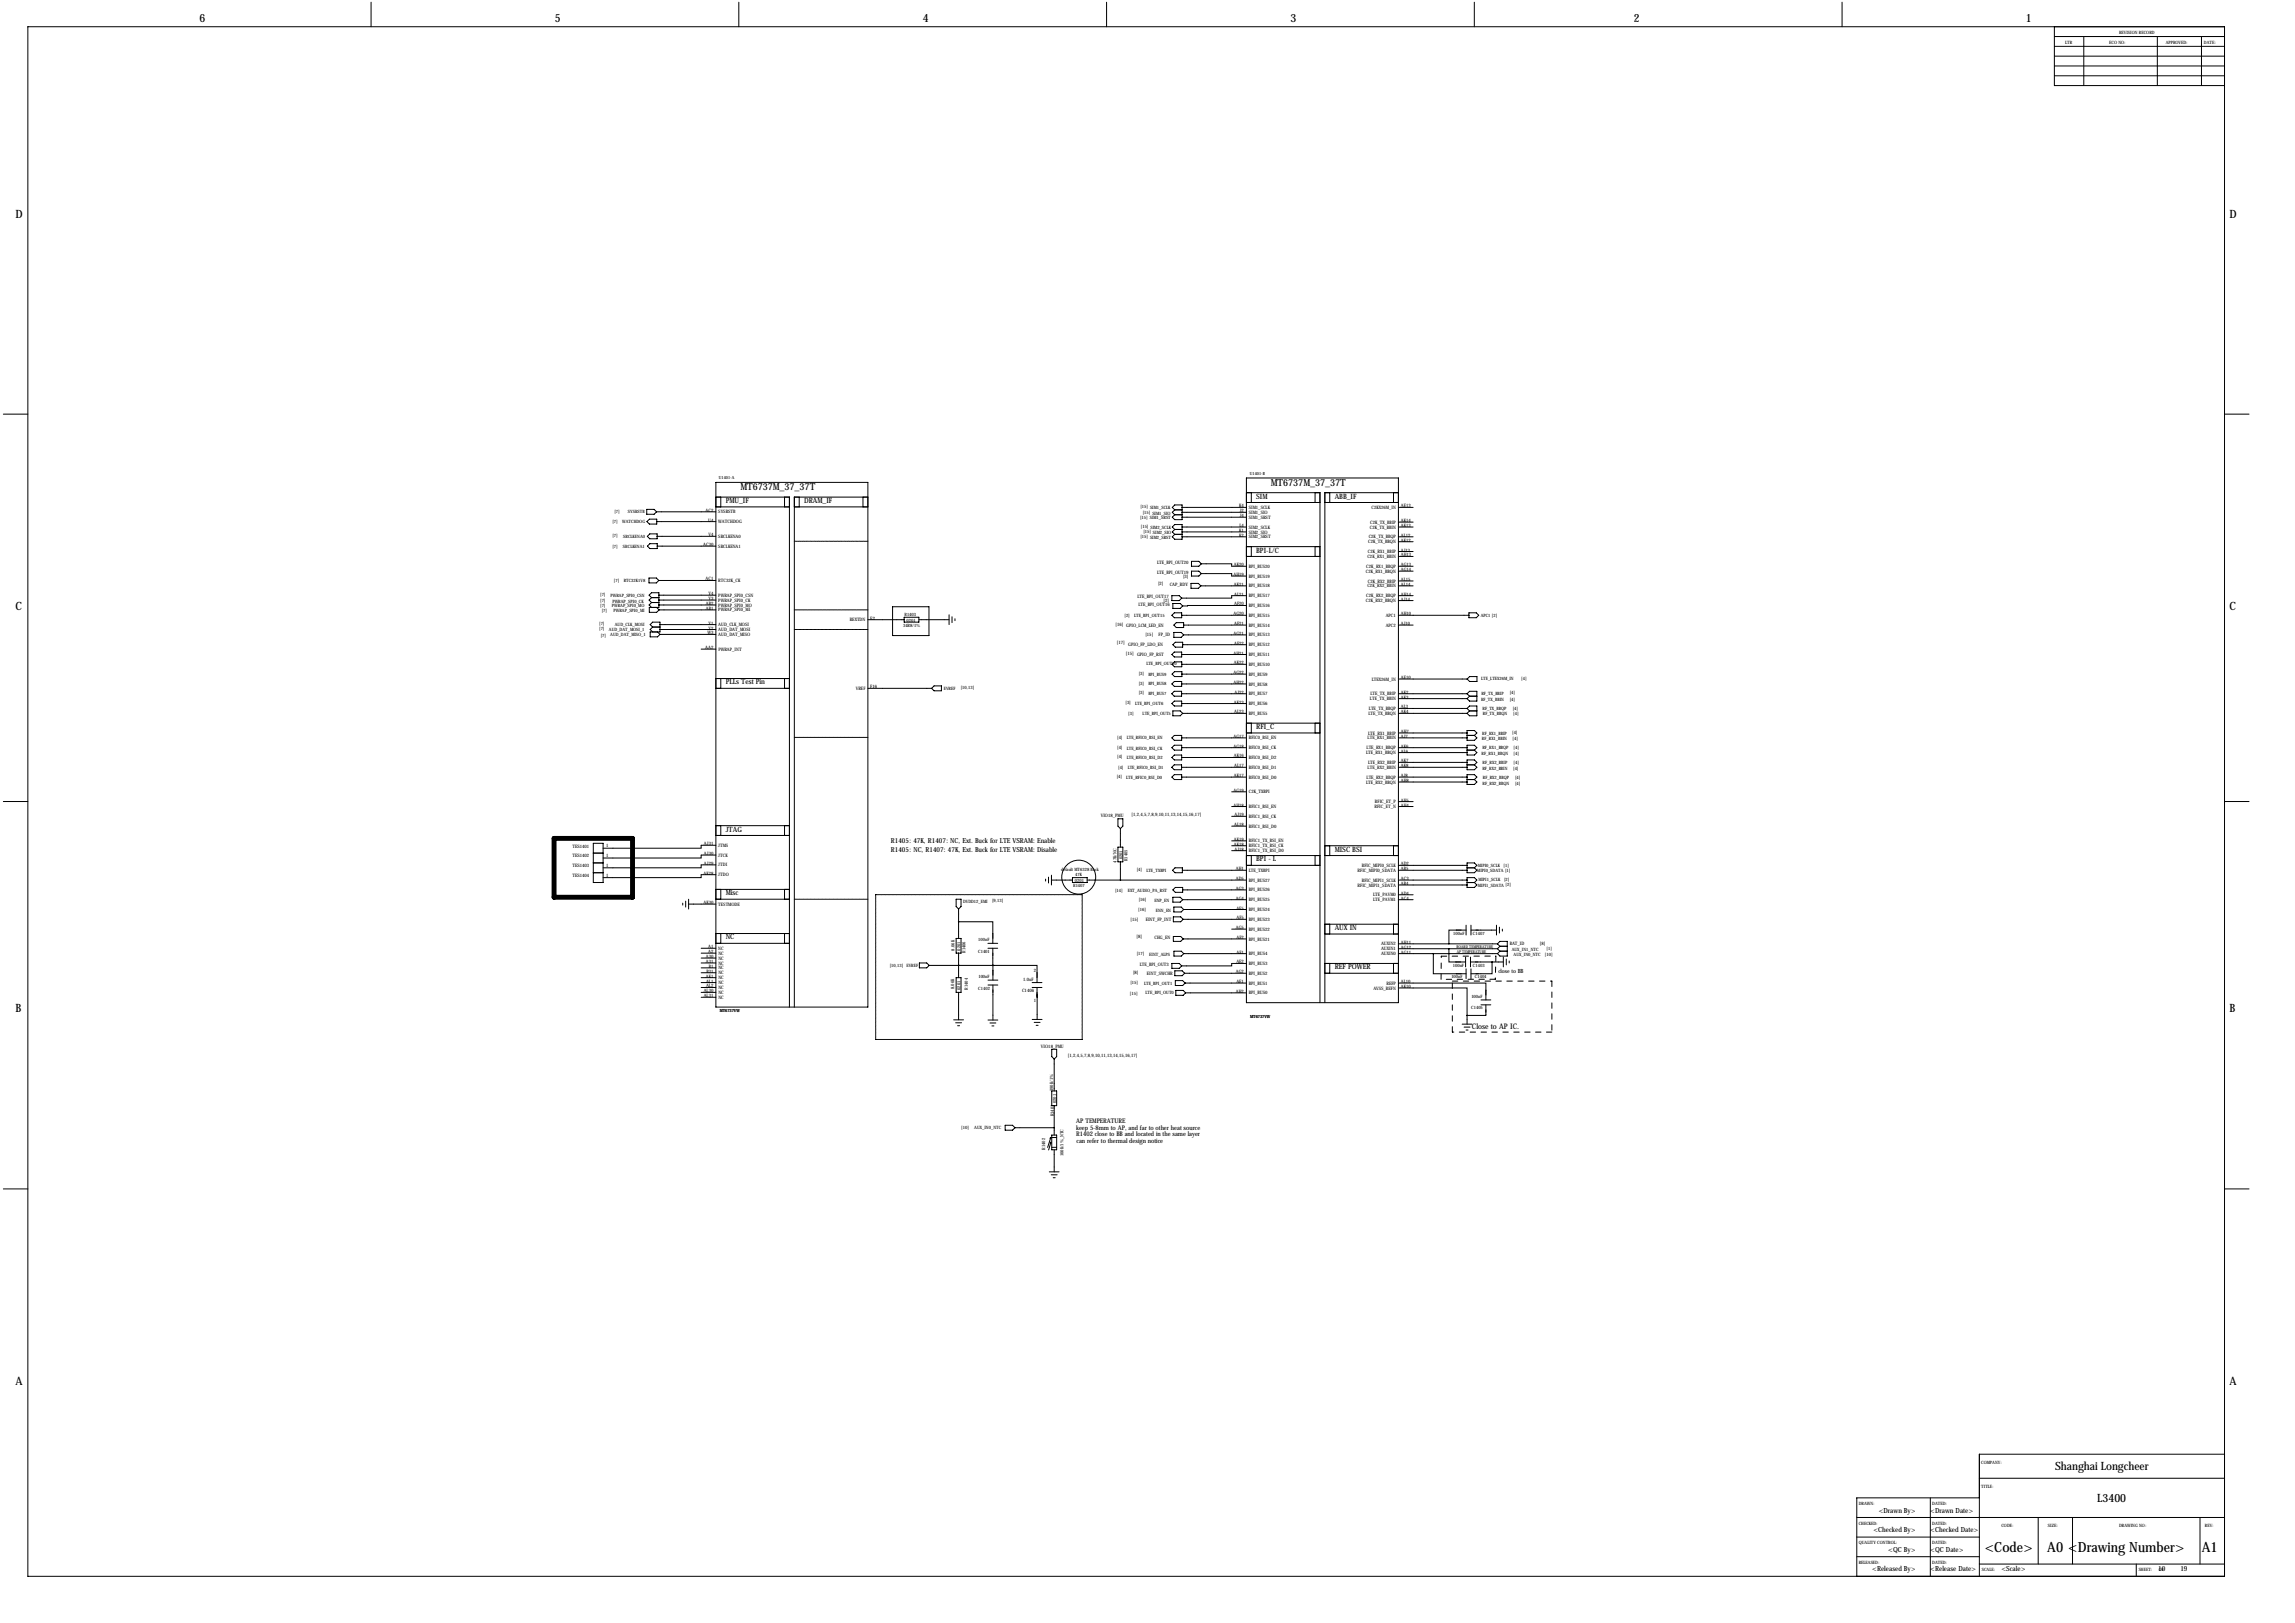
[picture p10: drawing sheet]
<svg xmlns="http://www.w3.org/2000/svg" width="1189mm" height="841mm" viewBox="0 0 1189 841" stroke-linecap="round" stroke-linejoin="round" font-family="sans-serif">
<defs><g id="words">
<g font-size="7.3">
<text x="1028" y="804">&lt;Code&gt;</text>
<text x="1061" y="804">A0 &lt;Drawing Number&gt;</text>
<text x="1141" y="804">A1</text>
</g>
<g font-size="5.9">
<text x="103" y="11">6</text>
<text x="287" y="11">5</text>
<text x="478" y="11">4</text>
<text x="668" y="11">3</text>
<text x="846" y="11">2</text>
<text x="1049" y="11">1</text>
<text x="8" y="113">D</text>
<text x="1155" y="113">D</text>
<text x="8" y="316">C</text>
<text x="1155" y="316">C</text>
<text x="8" y="524">B</text>
<text x="1155" y="524">B</text>
<text x="8" y="717">A</text>
<text x="1155" y="717">A</text>
<text x="1065" y="761">Shanghai Longcheer</text>
<text x="1086" y="778">L3400</text>
</g>
<g font-size="5">
<text x="658" y="252">MT6737M_37_37T</text>
<text x="384" y="254">MT6737M_37_37T</text>
</g>
<text font-size="4" x="763" y="533">Close to AP IC.</text>
<g font-size="3.8">
<text x="376" y="261">PMU_IF</text>
<text x="417" y="261">DRAM_IF</text>
<text x="651" y="258">SIM</text>
<text x="691" y="258">ABB_IF</text>
<text x="651" y="286">BPI-L/C</text>
<text x="376" y="355">PLLs Test Pin</text>
<text x="651" y="378">RFI_C</text>
<text x="376" y="431">JTAG</text>
<text x="691" y="441">MISC BSI</text>
<text x="651" y="446">BPI - L</text>
<text x="376" y="464">Misc</text>
<text x="691" y="482">AUX IN</text>
<text x="376" y="487">NC</text>
<text x="691" y="502">REF POWER</text>
</g>
<g font-size="3.6">
<text x="462" y="437">R1405: 47K, R1407: NC, Ext. Buck for LTE VSRAM: Enable</text>
<text x="462" y="441">R1405: NC, R1407: 47K, Ext. Buck for LTE VSRAM: Disable</text>
<text x="973" y="783">&lt;Drawn By&gt;</text>
<text x="1000" y="783">&lt;Drawn Date&gt;</text>
<text x="971" y="794">&lt;Checked By&gt;</text>
<text x="1000" y="794">&lt;Checked Date&gt;</text>
<text x="978" y="804">&lt;QC By&gt;</text>
<text x="1000" y="804">&lt;QC Date&gt;</text>
<text x="970" y="814">&lt;Released By&gt;</text>
<text x="1000" y="814">&lt;Release Date&gt;</text>
<text x="1037" y="814">&lt;Scale&gt;</text>
<text x="1118" y="814">10</text>
<text x="1129" y="814">19</text>
</g>
<g font-size="3.3">
<text x="558" y="582">AP TEMPERATURE</text>
<text x="557" y="585">keep 5-8mm to AP, and far to other heat source</text>
<text x="558" y="589">R1402 close to BB and located in the same layer</text>
<text x="558" y="592">can refer to thermal design notice</text>
</g>
<text font-size="3" x="776" y="504">close to BB</text>
<g font-size="2.4">
<text x="642" y="263">K4</text>
<text x="647" y="264">SIM1_SCLK</text>
<text x="710" y="264">C2KX26M_IN</text>
<text x="726" y="263">AE13</text>
<text x="365" y="265">AC2</text>
<text x="372" y="266">SYSRSTB</text>
<text x="642" y="265">J2</text>
<text x="642" y="268">J4</text>
<text x="647" y="266">SIM1_SIO</text>
<text x="647" y="269">SIM1_SRST</text>
<text x="367" y="270">U4</text>
<text x="372" y="271">WATCHDOG</text>
<text x="642" y="276">K1</text>
<text x="642" y="273">L4</text>
<text x="647" y="274">SIM2_SCLK</text>
<text x="710" y="274">C2K_TX_BBIN</text>
<text x="710" y="271">C2K_TX_BBIP</text>
<text x="726" y="270">AK14</text>
<text x="726" y="273">AK13</text>
<text x="367" y="278">V4</text>
<text x="372" y="279">SRCLKENA0</text>
<text x="642" y="278">K2</text>
<text x="647" y="276">SIM2_SIO</text>
<text x="647" y="279">SIM2_SRST</text>
<text x="709" y="281">C2K_TX_BBQN</text>
<text x="709" y="279">C2K_TX_BBQP</text>
<text x="726" y="278">AL12</text>
<text x="726" y="281">AK12</text>
<text x="364" y="283">AC30</text>
<text x="372" y="284">SRCLKENA1</text>
<text x="709" y="287">C2K_RX1_BBIP</text>
<text x="726" y="286">AJ13</text>
<text x="599" y="292">LTE_BPI_OUT20</text>
<text x="639" y="293">AK20</text>
<text x="708" y="289">C2K_RX1_BBIN</text>
<text x="726" y="288">AH13</text>
<text x="726" y="293">AG13</text>
<text x="599" y="297">LTE_BPI_OUT19</text>
<text x="613" y="299">[3]</text>
<text x="639" y="298">AH19</text>
<text x="647" y="294">BPI_BUS20</text>
<text x="647" y="299">BPI_BUS19</text>
<text x="708" y="297">C2K_RX1_BBQN</text>
<text x="708" y="294">C2K_RX1_BBQP</text>
<text x="726" y="296">AG14</text>
<text x="365" y="301">AC1</text>
<text x="372" y="301">RTC32K_CK</text>
<text x="600" y="303">[2]</text>
<text x="606" y="303">CAP_RDY</text>
<text x="639" y="303">AK21</text>
<text x="647" y="304">BPI_BUS18</text>
<text x="708" y="304">C2K_RX2_BBIN</text>
<text x="709" y="302">C2K_RX2_BBIP</text>
<text x="726" y="301">AL15</text>
<text x="726" y="303">AL14</text>
<text x="367" y="308">Y4</text>
<text x="367" y="311">Y3</text>
<text x="372" y="309">PWRAP_SPI0_CSN</text>
<text x="372" y="312">PWRAP_SPI0_CK</text>
<text x="589" y="310">LTE_BPI_OUT17</text>
<text x="603" y="312">[2]</text>
<text x="639" y="309">AL21</text>
<text x="647" y="309">BPI_BUS17</text>
<text x="708" y="312">C2K_RX2_BBQN</text>
<text x="708" y="309">C2K_RX2_BBQP</text>
<text x="726" y="309">AH14</text>
<text x="726" y="311">AJ14</text>
<text x="366" y="313">AB2</text>
<text x="366" y="316">AB1</text>
<text x="372" y="314">PWRAP_SPI0_MO</text>
<text x="372" y="317">PWRAP_SPI0_MI</text>
<text x="590" y="314">LTE_BPI_OUT16</text>
<text x="639" y="314">AF20</text>
<text x="647" y="314">BPI_BUS16</text>
<text x="367" y="324">Y1</text>
<text x="440" y="322">REXTDN</text>
<text x="451" y="321">E2</text>
<text x="639" y="319">AG20</text>
<text x="639" y="324">AF21</text>
<text x="647" y="320">BPI_BUS15</text>
<text x="718" y="320">APC1</text>
<text x="726" y="319">AH10</text>
<text x="726" y="324">AJ10</text>
<text x="366" y="329">W3</text>
<text x="367" y="326">Y2</text>
<text x="372" y="324">AUD_CLK_MOSI</text>
<text x="372" y="327">AUD_DAT_MOSI</text>
<text x="372" y="329">AUD_DAT_MISO</text>
<text x="578" y="324">[16] GPIO_LCM_LED_EN</text>
<text x="593" y="329">[15]</text>
<text x="600" y="330">FP_ID</text>
<text x="639" y="329">AG21</text>
<text x="647" y="330">BPI_BUS13</text>
<text x="647" y="325">BPI_BUS14</text>
<text x="718" y="325">APC2</text>
<text x="579" y="334">[17]</text>
<text x="584" y="334">GPIO_FP_LDO_EN</text>
<text x="639" y="334">AF22</text>
<text x="647" y="335">BPI_BUS12</text>
<text x="365" y="336">AA2</text>
<text x="372" y="337">PWRAP_INT</text>
<text x="583" y="339">[15]</text>
<text x="589" y="340">GPIO_FP_RST</text>
<text x="639" y="339">AH21</text>
<text x="647" y="340">BPI_BUS11</text>
<text x="639" y="344">AK22</text>
<text x="647" y="345">BPI_BUS10</text>
<text x="639" y="349">AG22</text>
<text x="647" y="350">BPI_BUS9</text>
<text x="711" y="353">LTEX26M_IN</text>
<text x="726" y="352">AE10</text>
<text x="443" y="357">VREF</text>
<text x="451" y="357">F16</text>
<text x="639" y="354">AH22</text>
<text x="640" y="359">AJ22</text>
<text x="647" y="355">BPI_BUS8</text>
<text x="726" y="359">AK2</text>
<text x="639" y="364">AK23</text>
<text x="647" y="360">BPI_BUS7</text>
<text x="647" y="365">BPI_BUS6</text>
<text x="710" y="363">LTE_TX_BBIN</text>
<text x="710" y="360">LTE_TX_BBIP</text>
<text x="726" y="362">AK3</text>
<text x="639" y="369">AL23</text>
<text x="647" y="370">BPI_BUS5</text>
<text x="709" y="370">LTE_TX_BBQN</text>
<text x="709" y="368">LTE_TX_BBQP</text>
<text x="726" y="367">AL3</text>
<text x="726" y="369">AK4</text>
<text x="639" y="382">AG17</text>
<text x="647" y="383">RFIC0_BSI_EN</text>
<text x="708" y="383">LTE_RX1_BBIN</text>
<text x="709" y="380">LTE_RX1_BBIP</text>
<text x="726" y="380">AH7</text>
<text x="726" y="382">AJ7</text>
<text x="639" y="387">AG18</text>
<text x="647" y="388">RFIC0_BSI_CK</text>
<text x="708" y="388">LTE_RX1_BBQP</text>
<text x="726" y="387">AK6</text>
<text x="726" y="390">AL6</text>
<text x="639" y="392">AK16</text>
<text x="647" y="393">RFIC0_BSI_D2</text>
<text x="708" y="391">LTE_RX1_BBQN</text>
<text x="709" y="396">LTE_RX2_BBIP</text>
<text x="726" y="395">AK7</text>
<text x="639" y="397">AL17</text>
<text x="647" y="398">RFIC0_BSI_D1</text>
<text x="708" y="398">LTE_RX2_BBIN</text>
<text x="726" y="397">AK8</text>
<text x="639" y="403">AK17</text>
<text x="647" y="403">RFIC0_BSI_D0</text>
<text x="708" y="406">LTE_RX2_BBQN</text>
<text x="708" y="403">LTE_RX2_BBQP</text>
<text x="726" y="403">AJ8</text>
<text x="726" y="405">AH8</text>
<text x="639" y="410">AG19</text>
<text x="647" y="411">C2K_TXBPI</text>
<text x="639" y="418">AH18</text>
<text x="647" y="419">RFIC1_BSI_EN</text>
<text x="712" y="419">RFIC_ET_N</text>
<text x="712" y="416">RFIC_ET_P</text>
<text x="726" y="418">AH4</text>
<text x="726" y="415">AH5</text>
<text x="570" y="423">VIO18_PMU</text>
<text x="586" y="423">[1,2,4,5,7,8,9,10,11,13,14,15,16,17]</text>
<text x="640" y="423">AJ19</text>
<text x="647" y="424">RFIC1_BSI_CK</text>
<text x="639" y="428">AL18</text>
<text x="647" y="429">RFIC1_BSI_D0</text>
<text x="365" y="438">AJ31</text>
<text x="639" y="436">AK19</text>
<text x="647" y="436">RFIC1_TX_BSI_EN</text>
<text x="297" y="439">TES1401</text>
<text x="314" y="439">1</text>
<text x="314" y="444">1</text>
<text x="365" y="443">AJ30</text>
<text x="372" y="439">JTMS</text>
<text x="372" y="444">JTCK</text>
<text x="639" y="438">AK18</text>
<text x="640" y="441">AJ18</text>
<text x="647" y="439">RFIC1_TX_BSI_CK</text>
<text x="647" y="441">RFIC1_TX_BSI_D0</text>
<text x="297" y="444">TES1402</text>
<text x="297" y="449">TES1403</text>
<text x="314" y="449">1</text>
<text x="365" y="448">AJ29</text>
<text x="372" y="449">JTDI</text>
<text x="705" y="449">RFIC_MIPI0_SCLK</text>
<text x="726" y="448">AD2</text>
<text x="297" y="454">TES1404</text>
<text x="314" y="454">1</text>
<text x="364" y="453">AK28</text>
<text x="372" y="454">JTDO</text>
<text x="640" y="451">AH1</text>
<text x="640" y="456">AD5</text>
<text x="647" y="452">LTE_TXBPI</text>
<text x="703" y="452">RFIC_MIPI0_SDATA</text>
<text x="726" y="451">AB5</text>
<text x="726" y="456">AC3</text>
<text x="640" y="461">AG3</text>
<text x="647" y="462">BPI_BUS26</text>
<text x="647" y="457">BPI_BUS27</text>
<text x="703" y="459">RFIC_MIPI1_SDATA</text>
<text x="705" y="457">RFIC_MIPI1_SCLK</text>
<text x="726" y="458">AB4</text>
<text x="640" y="466">AG4</text>
<text x="647" y="467">BPI_BUS25</text>
<text x="711" y="464">LTE_PAVM0</text>
<text x="711" y="467">LTE_PAVM1</text>
<text x="726" y="463">AD4</text>
<text x="726" y="466">AC4</text>
<text x="364" y="468">AK30</text>
<text x="372" y="469">TESTMODE</text>
<text x="640" y="471">AE5</text>
<text x="647" y="472">BPI_BUS24</text>
<text x="586" y="477">[15]</text>
<text x="593" y="477">EINT_FP_INT</text>
<text x="641" y="476">AF5</text>
<text x="647" y="477">BPI_BUS23</text>
<text x="589" y="486">[8]</text>
<text x="640" y="481">AG5</text>
<text x="647" y="482">BPI_BUS22</text>
<text x="367" y="491">A1</text>
<text x="372" y="492">NC</text>
<text x="598" y="486">CHG_EN</text>
<text x="641" y="486">AF2</text>
<text x="647" y="487">BPI_BUS21</text>
<text x="715" y="490">AUXIN2</text>
<text x="726" y="489">AH11</text>
<text x="726" y="491">AG12</text>
<text x="782" y="490">BAT_ID</text>
<text x="798" y="489">[8]</text>
<text x="366" y="496">A30</text>
<text x="367" y="494">A2</text>
<text x="372" y="497">NC</text>
<text x="372" y="495">NC</text>
<text x="641" y="494">AF1</text>
<text x="647" y="495">BPI_BUS4</text>
<text x="715" y="492">AUXIN1</text>
<text x="715" y="495">AUXIN0</text>
<text x="726" y="494">AG11</text>
<text x="366" y="499">A31</text>
<text x="366" y="504">B31</text>
<text x="367" y="501">B1</text>
<text x="372" y="500">NC</text>
<text x="372" y="502">NC</text>
<text x="535" y="503">2</text>
<text x="590" y="500">LTE_BPI_OUT3</text>
<text x="640" y="499">AE2</text>
<text x="647" y="500">BPI_BUS3</text>
<text x="366" y="506">AK1</text>
<text x="366" y="509">AL1</text>
<text x="372" y="505">NC</text>
<text x="372" y="507">NC</text>
<text x="372" y="510">NC</text>
<text x="530" y="508">1.0uF</text>
<text x="587" y="505">[8]</text>
<text x="594" y="505">EINT_SWCHR</text>
<text x="640" y="504">AG2</text>
<text x="640" y="509">AE1</text>
<text x="647" y="505">BPI_BUS2</text>
<text x="726" y="509">AL10</text>
<text x="365" y="514">AL30</text>
<text x="366" y="511">AL2</text>
<text x="372" y="512">NC</text>
<text x="372" y="515">NC</text>
<text x="529" y="514">C1406</text>
<text x="640" y="514">AH2</text>
<text x="647" y="510">BPI_BUS1</text>
<text x="647" y="515">BPI_BUS0</text>
<text x="711" y="513">AVSS_REFN</text>
<text x="718" y="510">REFP</text>
<text x="726" y="512">AK10</text>
<text x="365" y="517">AL31</text>
<text x="372" y="517">NC</text>
<text x="535" y="519">1</text>
<text x="539" y="543">VIO18_PMU</text>
<text x="553" y="548">[1,2,4,5,7,8,9,10,11,13,14,15,16,17]</text>
</g>
<g font-size="2.3">
<text x="1098" y="18">REVISION RECORD</text>
<text x="1070" y="23">LTR</text>
<text x="1093" y="23">ECO NO:</text>
<text x="1122" y="23">APPROVED:</text>
<text x="1142" y="23">DATE:</text>
<text x="591" y="263">[15] SIM1_SCLK</text>
<text x="318" y="266">[7]</text>
<text x="325" y="266">SYSRSTB</text>
<text x="591" y="269">[15] SIM1_SRST</text>
<text x="592" y="266">[15] SIM1_SIO</text>
<text x="317" y="271">[7]</text>
<text x="322" y="271">WATCHDOG</text>
<text x="591" y="274">[15] SIM2_SCLK</text>
<text x="317" y="278">[7]</text>
<text x="323" y="279">SRCLKENA0</text>
<text x="591" y="279">[15] SIM2_SRST</text>
<text x="592" y="276">[15] SIM2_SIO</text>
<text x="317" y="284">[7]</text>
<text x="323" y="284">SRCLKENA1</text>
<text x="318" y="301">[7]</text>
<text x="323" y="301">RTC32K1V8</text>
<text x="311" y="309">[7]</text>
<text x="311" y="312">[7]</text>
<text x="316" y="309">PWRAP_SPI0_CSN</text>
<text x="311" y="314">[7]</text>
<text x="312" y="317">[7]</text>
<text x="317" y="314">PWRAP_SPI0_MO</text>
<text x="317" y="312">PWRAP_SPI0_CK</text>
<text x="318" y="317">PWRAP_SPI0_MI</text>
<text x="310" y="324">[7]</text>
<text x="469" y="319">R1403</text>
<text x="470" y="322">0201</text>
<text x="583" y="319">[2]</text>
<text x="588" y="320">LTE_BPI_OUT15</text>
<text x="767" y="320">APC1 [2]</text>
<text x="310" y="327">[7]</text>
<text x="311" y="330">[7]</text>
<text x="315" y="327">AUD_DAT_MOSI_1</text>
<text x="316" y="330">AUD_DAT_MISO_1</text>
<text x="319" y="324">AUD_CLK_MOSI</text>
<text x="468" y="325">34R8/1%</text>
<text x="594" y="345">LTE_BPI_OUT10</text>
<text x="590" y="350">[3]</text>
<text x="595" y="350">BPI_BUS9</text>
<text x="767" y="352">LTE_LTEX26M_IN</text>
<text x="788" y="352">[4]</text>
<text x="489" y="358">EVREF</text>
<text x="498" y="357">[10,13]</text>
<text x="590" y="355">[3]</text>
<text x="590" y="360">[3]</text>
<text x="595" y="355">BPI_BUS8</text>
<text x="595" y="360">BPI_BUS7</text>
<text x="782" y="360">[4]</text>
<text x="583" y="365">[3]</text>
<text x="588" y="365">LTE_BPI_OUT6</text>
<text x="767" y="363">RF_TX_BBIN</text>
<text x="767" y="360">RF_TX_BBIP</text>
<text x="782" y="363">[4]</text>
<text x="584" y="370">[3]</text>
<text x="592" y="371">LTE_BPI_OUT5</text>
<text x="768" y="368">RF_TX_BBQP</text>
<text x="768" y="371">RF_TX_BBQN</text>
<text x="784" y="368">[4]</text>
<text x="784" y="371">[4]</text>
<text x="579" y="383">[4]</text>
<text x="584" y="383">LTE_RFIC0_BSI_EN</text>
<text x="768" y="383">RF_RX1_BBIN</text>
<text x="768" y="380">RF_RX1_BBIP</text>
<text x="783" y="380">[4]</text>
<text x="784" y="383">[4]</text>
<text x="579" y="388">[4]</text>
<text x="584" y="388">LTE_RFIC0_BSI_CK</text>
<text x="768" y="388">RF_RX1_BBQP</text>
<text x="784" y="388">[4]</text>
<text x="579" y="393">[4]</text>
<text x="584" y="393">LTE_RFIC0_BSI_D2</text>
<text x="768" y="391">RF_RX1_BBQN</text>
<text x="768" y="396">RF_RX2_BBIP</text>
<text x="784" y="391">[4]</text>
<text x="784" y="396">[4]</text>
<text x="579" y="398">[4]</text>
<text x="584" y="398">LTE_RFIC0_BSI_D1</text>
<text x="768" y="399">RF_RX2_BBIN</text>
<text x="784" y="399">[4]</text>
<text x="578" y="403">[4]</text>
<text x="583" y="404">LTE_RFIC0_BSI_D0</text>
<text x="768" y="406">RF_RX2_BBQN</text>
<text x="768" y="404">RF_RX2_BBQP</text>
<text x="785" y="403">[4]</text>
<text x="785" y="406">[4]</text>
<text x="578" y="447" transform="rotate(-90 578 447)">47K/NC</text>
<text x="581" y="445" transform="rotate(-90 581 445)">0201</text>
<text x="584" y="446" transform="rotate(-90 584 446)">R1405</text>
<text x="766" y="449">MIPI0_SCLK [1]</text>
<text x="550" y="451">default MT6328 Buck</text>
<text x="557" y="454">47K</text>
<text x="589" y="451">[4]</text>
<text x="594" y="452">LTE_TXBPI</text>
<text x="765" y="452">MIPI0_SDATA [1]</text>
<text x="556" y="459">R1407</text>
<text x="557" y="457">0201</text>
<text x="766" y="459">MIPI1_SDATA [2]</text>
<text x="766" y="457">MIPI1_SCLK [2]</text>
<text x="499" y="468">DVDD12_EMI</text>
<text x="514" y="467">[9,13]</text>
<text x="578" y="462">[14]</text>
<text x="584" y="462">EXT_AUDIO_PA_RST</text>
<text x="590" y="467">[16]</text>
<text x="598" y="467">ENP_EN</text>
<text x="590" y="472">[16]</text>
<text x="599" y="472">ENN_EN</text>
<text x="753" y="484">100nF</text>
<text x="763" y="485">C1407</text>
<text x="507" y="488">100nF</text>
<text x="494" y="492" transform="rotate(-90 494 492)">8.06K</text>
<text x="498" y="492" transform="rotate(-90 498 492)">0201</text>
<text x="500" y="494" transform="rotate(-90 500 494)">R1406</text>
<text x="507" y="494">C1401</text>
<text x="589" y="495">[17]</text>
<text x="595" y="495">EINT_ALPS</text>
<text x="783" y="492">AUX_IN1_NTC</text>
<text x="784" y="495">AUX_IN0_NTC</text>
<text x="800" y="495">[10]</text>
<text x="801" y="492">[1]</text>
<text x="461" y="501">[10,13]</text>
<text x="470" y="501">EVREF</text>
<text x="753" y="501">100nF</text>
<text x="763" y="501">C1403</text>
<text x="507" y="507">100nF</text>
<text x="586" y="510">[15]</text>
<text x="752" y="506">100nF</text>
<text x="764" y="507">C1404</text>
<text x="494" y="512" transform="rotate(-90 494 512)">8.06K</text>
<text x="498" y="513" transform="rotate(-90 498 513)">0201</text>
<text x="501" y="513" transform="rotate(-90 501 513)">R1404</text>
<text x="507" y="513">C1402</text>
<text x="585" y="515">[15]</text>
<text x="593" y="510">LTE_BPI_OUT1</text>
<text x="593" y="515">LTE_BPI_OUT0</text>
<text x="762" y="517">100nF</text>
<text x="762" y="523">C1405</text>
<text x="546" y="565" transform="rotate(-90 546 565)">390K/1%</text>
<text x="547" y="571" transform="rotate(-90 547 571)">0201</text>
<text x="546" y="578" transform="rotate(-90 546 578)">R1401</text>
<text x="498" y="585">[10]</text>
<text x="505" y="585">AUX_IN0_NTC</text>
<text x="541" y="596" transform="rotate(-90 541 596)">R1402</text>
<text x="551" y="599" transform="rotate(-90 551 599)">100K/1%_NTC</text>
<text x="1026" y="758">COMPANY:</text>
<text x="1026" y="771">TITLE:</text>
<text x="963" y="780">DRAWN:</text>
<text x="1001" y="780">DATED:</text>
<text x="963" y="790">CHECKED:</text>
<text x="1001" y="790">DATED:</text>
<text x="1037" y="791">CODE:</text>
<text x="1061" y="791">SIZE:</text>
<text x="1098" y="791">DRAWING NO:</text>
<text x="1142" y="791">REV:</text>
<text x="963" y="800">QUALITY CONTROL:</text>
<text x="1001" y="800">DATED:</text>
<text x="963" y="810">RELEASED:</text>
<text x="1001" y="810">DATED:</text>
<text x="1027" y="814">SCALE:</text>
<text x="1108" y="814">SHEET:</text>
<text x="1118" y="814">OF</text>
</g>
<g font-size="2.2">
<text x="647" y="246">U1401-B</text>
<text x="372" y="248">U1401-A</text>
<text x="373" y="524">MT6737VW</text>
<text x="648" y="527">MT6737VW</text>
</g>
<g font-size="2">
<text x="755" y="491">BOARD TEMPERATURE</text>
<text x="755" y="493">AP TEMPERATURE</text>
</g>
</g></defs>
<g fill="none" stroke="#000" stroke-width=".52">
<path d="M14 14h1138v802h-1138zM192 1v13M383 1v13M573 1v13M764 1v13M954 1v13M1064 19h88M1064 14v30h88M1079 19v25M1118 19v25M1140 19v25M1064 29h88"/>
<path d="M1064 24h88M1064 34h88M1064 39h88M2 215h12M1152 215h13M371 257h38v265M371 250h79v272h-79zM373 257v6M406 257v6M414 257v6M447 257v6M450 257h-39v265"/>
<path d="M646 248h78v271h-78zM646 255h38v264M648 255v5M681 255v5M689 255v5M722 255v5M724 255h-38v264M335 264h4l1 1-1 1h-4zM335 270l1-1h4v2h-4zM335 278l2-1h3v2h-3zM340 265h31M340 270h31"/>
<path d="M340 278h31M371 263h38M411 263h39M609 264l-2-1 2-1h3v7h-3l-2-1 2-1M609 274l-2-1 2-1h3v7h-3l-2-1 2-1M609 264h3M609 264l-2 1 2 2M609 267h3M609 274h3M609 274l-2 2 2 1M609 277h3M612 263h34"/>
<path d="M612 265h34M612 268h34M612 273h34M612 276h34M612 278h34M646 260h38M686 260h38M724 263h8M724 273h8M724 278h8M724 270h8M335 283l2-1h3v2h-3z"/>
<path d="M336 299h4l1 2-1 1h-4zM340 283h31M617 291h4l1 1-1 1h-4zM617 296h4l1 1-1 1h-4zM622 297h16v1h8M622 292h16v1h8M646 288h38M646 283h38M648 283v5M681 283v5M724 288h8M724 293h8"/>
<path d="M724 281h8M724 286h8M724 296h8M338 310l-2-2 2-1h3v8h-5v2h4l1-1M338 310h3M338 310l-2 1 2 1M338 312h3M338 312l-2 1 2 2M340 315l1 1M341 301h30M341 308h30M341 311h30"/>
<path d="M341 313h30M341 316h30M462 314h19v15h-19zM468 320h8v2h-8zM492 318v6M493 319v4M607 309h4l1 1-1 1h-4zM607 319l1-2h4v3h-4zM608 313h3l2 1-2 1h-3zM612 319h34M617 302h4l1 1-1 2h-4zM622 303h24"/>
<path d="M646 314h-33M646 309h-8v1h-26M724 303h8M724 309h8M724 319h37M724 301h8M724 311h8M761 317h4l1 2-1 1h-4zM338 325l-1-1 1-2h4v5h-5v3h4l1-1M338 325h4M338 325l-1 1 1 1M341 327l1 2"/>
<path d="M342 324h29M342 326h29M342 329h29M363 336h8M450 321h18M476 321h16M495 320v1M607 339l1-1h4v2h-4zM608 334l1-1h4v2h-4zM608 328h4l1 1-1 1h-4zM608 324l1-1h4v2h-4zM612 339h34"/>
<path d="M613 334h33M613 329h33M613 324h33M724 324h8M371 351h38M371 357h38M373 351v6M406 351v6M450 357h33M483 357l1-2h4v3h-4zM607 359l1-1h4v3h-4zM607 354l1-1h4v3h-4z"/>
<path d="M607 344l1-1h4v2h-4zM607 349l1-1h4v2h-4zM612 359h34M612 354h34M612 344h34M612 349h34M724 359h36M724 352h36M760 359l1-1h4v5h-4l-1-1M760 359l1 2M760 352l1-2h4v3h-4zM607 364l1-1h4v3h-4z"/>
<path d="M608 368h3l2 1-2 2h-3zM612 364h34M613 369h33M646 375h38M646 380h38M648 375v5M681 375v5M724 380h36M724 369h36M724 362h36M724 367h36M760 378h4l1 2-1 1 1 1-1 1h-4z"/>
<path d="M760 367l1-1h4v5h-4l-1-2M760 367l1 1M761 361h4M761 361l-1 1M761 368h4M761 368l-1 1M607 397l1-1h4v3h-4zM607 382l1-1h4v2h-4zM607 387l1-1h4v3h-4zM607 392l1-1h4v3h-4zM612 397h34M612 387h34"/>
<path d="M612 392h34M612 382h34M724 387h36M724 397h36M724 382h36M724 390h36M724 395h36M760 386h4l1 1-1 2 1 1-1 1h-4zM760 394h4l1 1-1 1 1 1-1 2h-4zM760 381h4M760 389h4M760 396h4"/>
<path d="M2 415h12M607 403l1-2h4v3h-4zM612 403h34M638 410h8M638 418h8M724 415h8M724 403h36M724 418h8M724 405h36M760 401h4l1 2-1 1 1 1-1 1h-4zM760 404h4M1152 415h13"/>
<path d="M307 437h5v20h-5zM312 439h5M371 433h38M371 428h38M371 438h-8v1h-45M373 428v5M406 428v5M579 439h3v7h-3zM579 424h3v4l-2 1-1-1zM580 429v10M638 438h8M638 423h8"/>
<path d="M638 428h8M638 436h8M686 438h38M689 438v5M722 438v5M307 442h5M307 447h5M307 452h5M312 455h5M312 444h5M312 450h5M371 453h-8v2h-45"/>
<path d="M371 448h-8v2h-45M371 443h-8v1h-45M542 455v1M543 454v3M545 453v5M545 456h11M556 455h7v2h-7zM563 456h83M580 446v10M607 451l2-1h3v2h-3zM612 451h34M638 441h8"/>
<path d="M646 443h38M646 448h38M648 443v5M681 443v5M686 443h38M724 456h36M724 448h36M724 451h36M724 458h36M760 455h4l1 1-1 1 1 1-1 2h-4zM760 457h4M760 447h4l1 1-1 2 1 1-1 1h-4z"/>
<path d="M760 450h4M354 468v1M355 467v3M357 466v5M357 468h14M371 466h38M371 461h38M373 461v5M406 461v5M495 466h3v4l-1 1-2-1zM497 471v15M497 477h17v12"/>
<path d="M608 461l1-1h4v2h-4zM608 465h3l2 1-2 1h-3zM608 475h4l1 1-1 1h-4zM608 470h4l1 1-1 1h-4zM613 461h33M613 466h33M613 476h33M613 471h33M686 479h38M689 479v5M722 479v5M724 466h8"/>
<path d="M724 463h8M759 479v5M762 479v5M775 479v5M363 491h8M363 494h8M363 496h8M363 499h8M371 489h38M371 484h38M373 484v5M406 484v5"/>
<path d="M476 499h4l1 1-1 1h-4zM495 486h3v8h-3zM497 494v12M512 491h5M512 489h5M514 491v9M607 499h4l1 1-1 2h-4zM608 485h4l1 1-1 2h-4zM608 493h4l1 1-1 1h-4zM613 486h33M613 494h33M638 481h8"/>
<path d="M646 499h-8v1h-26M686 484h38M686 499h38M689 499v5M722 499v5M724 494h52M724 489h52M724 491h52M742 494v10h17M751 491v7h8M759 496v5M759 482h-8v7"/>
<path d="M762 498h17M762 496v5M762 482h13M773 498v6h-11M776 489l1-1h4v7h-4l-1-1M776 491l1 2M776 489l1 1M777 480v3M777 493h4M777 493l-1 1M777 490h4M777 490l-1 1"/>
<path d="M778 481v1M779 496v5M780 497v3M782 498v1M363 511h8M363 509h8M363 514h8M363 506h8M363 501h8M363 504h8M363 517h8M481 500h33"/>
<path d="M495 506h3v8h-3zM497 514v14M497 500h.1M512 510h5M512 508h5M514 510v18M514 500h23v9M514 500h.1M514 500v8M535 511h5M535 509h5M537 511v17"/>
<path d="M609 503h3l2 1-2 1h-3zM609 508h4l1 1-1 1h-4zM609 513h4l1 1-1 2h-4zM614 504h32M614 509h32M614 514h32M686 504h38M724 509h46v9M724 512h36v14M759 502v5M762 502v5M767 518h5"/>
<path d="M494 528h5M495 530h3M496 531h1M512 528h5M513 530h3M514 531h1M535 528h5M536 530h3M537 531h1M757 530h6M758 532h3M759 534h1"/>
<path d="M760 526v4M767 520h5M770 520v6h-10M545 543h2v4l-1 2-1-2zM546 549v2M546 551v10M545 565h2v8h-2zM546 561v4M546 573v4M546 577v8M521 583h4l1 1-1 1h-4zM544 589v1"/>
<path d="M544 589l-1 5M544 592l-1 4M544 592h.1M544 589l1 1M544 592h1M545 588h2v8h-2zM545 594h2M545 589h2M546 585v3M546 596v2M546 584h-20M546 598v6"/>
<path d="M2 616h12M544 607h5M545 609h3M546 610h1M546 604v3M1152 616h13M1152 753h-127v63M1000 776v40M1025 766h127M1025 776h-63v40M962 796h63M962 786h190"/>
<path d="M1056 786v24M1074 786v24M1140 786v24M962 806h63M1025 810h127M1107 810v6"/>
<circle cx="559" cy="454" r="9"/>
</g>
<path d="M747 495h28M775 495v12M747 507v-12M752 508h52M775 507h-28M804 508v27M752 535v-27M804 535h-52" fill="none" stroke="#000" stroke-width=".52" stroke-dasharray="2.8 2.8"/>
<path d="M450 280h-39M450 316h-39M450 326h-39M450 382h-39M450 466h-39M454 463h107M561 463v75M454 538v-75M561 538h-107" fill="none" stroke="#000" stroke-width=".52" stroke-dasharray=".4 .4"/>
<path d="M287 434h41v31h-41z" fill="none" stroke="#000" stroke-width="2.5"/>
<path d="M742 494a.5 .5 0 0 0 1 0 .5 .5 0 0 0-1 0z" fill="#000" stroke="#000" stroke-width=".66"/>
<use href="#words"/>
</svg>
